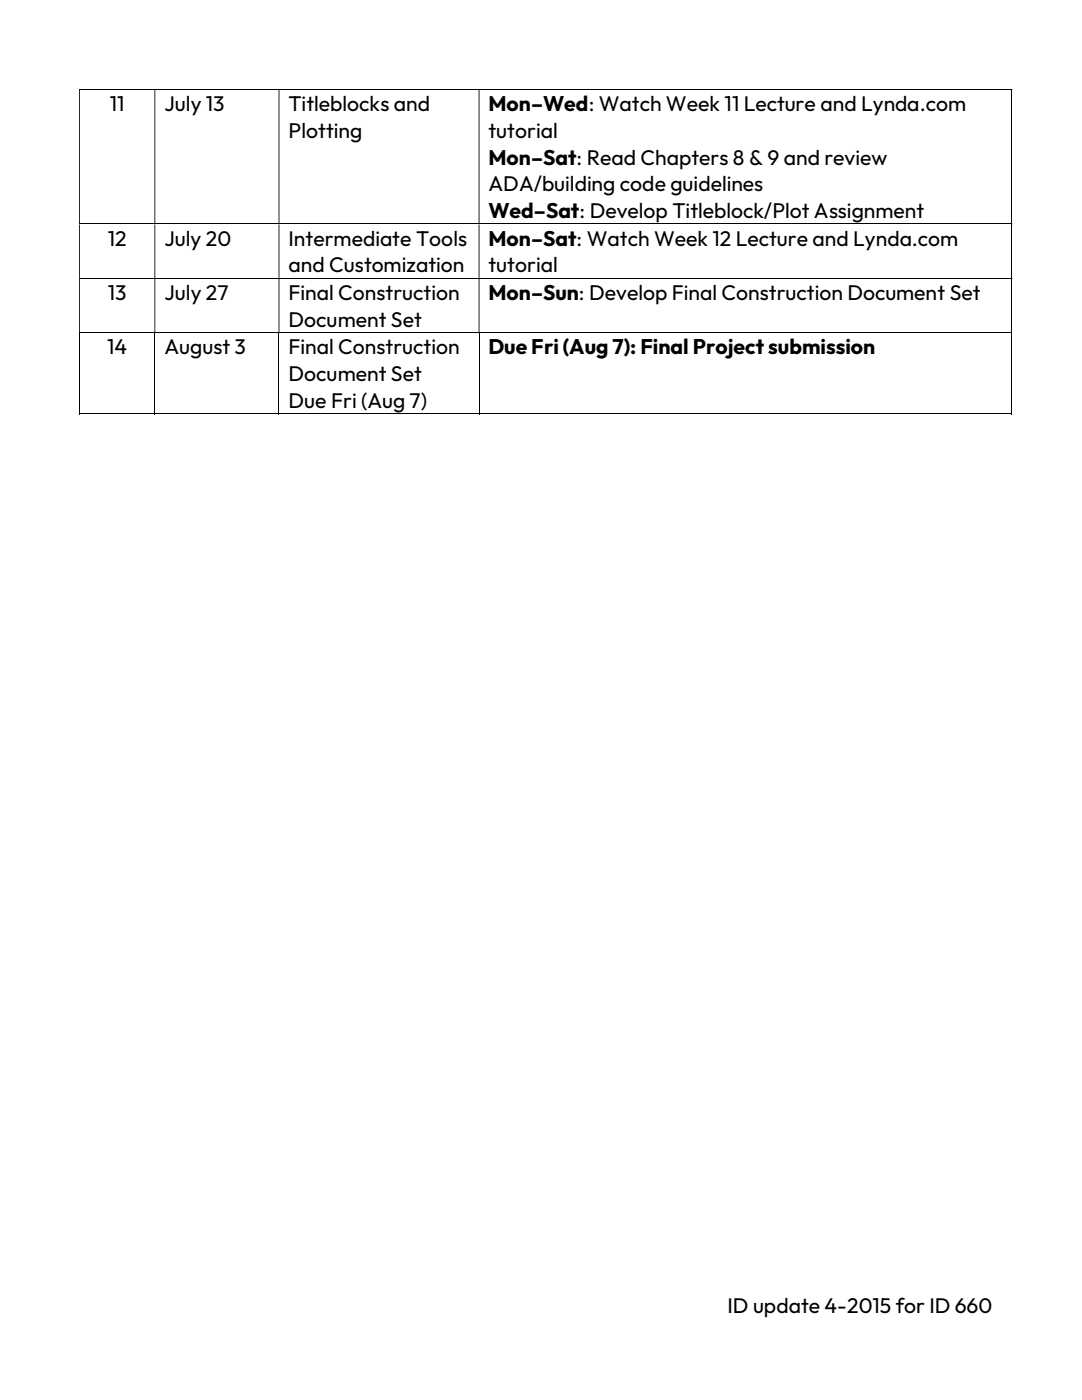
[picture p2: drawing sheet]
<svg xmlns="http://www.w3.org/2000/svg" width="216mm" height="279mm" viewBox="0 0 216 279" stroke-linecap="round" stroke-linejoin="round" font-family="sans-serif">
<defs><g id="words">
<g font-size="4.2">
<text x="21.9" y="22.2">11</text>
<text x="32.8" y="22.2">July 13</text>
<text x="57.5" y="22.2">Titleblocks and</text>
<text x="97.5" y="22.2">Mon–Wed: Watch Week 11 Lecture and Lynda.com</text>
<text x="57.6" y="27.5">Plotting</text>
<text x="97.5" y="27.5">tutorial</text>
<text x="97.5" y="32.9">Mon–Sat: Read Chapters 8 &amp; 9 and review</text>
<text x="97.5" y="38.2">ADA/building code guidelines</text>
<text x="97.5" y="43.5">Wed–Sat: Develop Titleblock/Plot Assignment</text>
<text x="21.5" y="49">12</text>
<text x="32.8" y="49">July 20</text>
<text x="57.6" y="49">Intermediate Tools</text>
<text x="97.5" y="49">Mon–Sat: Watch Week 12 Lecture and Lynda.com</text>
<text x="21.5" y="59.9">13</text>
<text x="32.8" y="59.9">July 27</text>
<text x="57.5" y="59.9">Final Construction</text>
<text x="57.6" y="54.4">and Customization</text>
<text x="97.5" y="54.4">tutorial</text>
<text x="97.5" y="59.9">Mon–Sun: Develop Final Construction Document Set</text>
<text x="57.6" y="65.2">Document Set</text>
<text x="21.4" y="70.7">14</text>
<text x="32.8" y="70.7">August 3</text>
<text x="57.5" y="70.7">Final Construction</text>
<text x="97.5" y="70.7">Due Fri (Aug 7): Final Project submission</text>
<text x="57.6" y="76.1">Document Set</text>
<text x="57.6" y="81.4">Due Fri (Aug 7)</text>
<text x="145.2" y="262">ID update 4-2015 for ID 660</text>
</g>
</g></defs>
<g fill="none" stroke="#000" stroke-width=".2">
<path d="M15.8 17.9h186M201.9 17.9v26.7M15.8 44.7h186M15.8 55.5h186M201.9 44.8v10.7M201.9 55.6v10.7M15.8 66.4h186M15.9 66.5v16.2M30.9 66.5v16.2M55.7 66.5v16.2M95.6 66.5v16.2M201.9 66.5v16.2"/>
<path d="M15.8 82.6h15M31 82.6h24.6M55.8 82.6h39.7M95.7 82.6h106.1"/>
</g>
<g fill="#000">
<path d="M201.8 17.8h.2v.1h-.2zM15.8 17.9h.2v26.7h-.2zM30.8 17.9h.2v26.7h-.2zM55.6 17.9h.2v26.7h-.2zM95.5 17.9h.2v26.7h-.2z" fill-rule="evenodd"/>
<path d="M201.8 44.6h.2v.2h-.2zM15.8 44.8h.2v10.7h-.2zM30.8 44.8h.2v10.7h-.2zM55.6 44.8h.2v10.7h-.2zM95.5 44.8h.2v10.7h-.2z" fill-rule="evenodd"/>
<path d="M201.8 55.5h.2v.1h-.2zM15.8 55.6h.2v10.7h-.2zM30.8 55.6h.2v10.7h-.2zM55.6 55.6h.2v10.7h-.2zM95.5 55.6h.2v10.7h-.2z" fill-rule="evenodd"/>
</g>
<path d="M201.8 66.3h.2v.2h-.2zM201.8 82.5h.2v.2h-.2z" fill="#000"/>
<use href="#words"/>
</svg>
